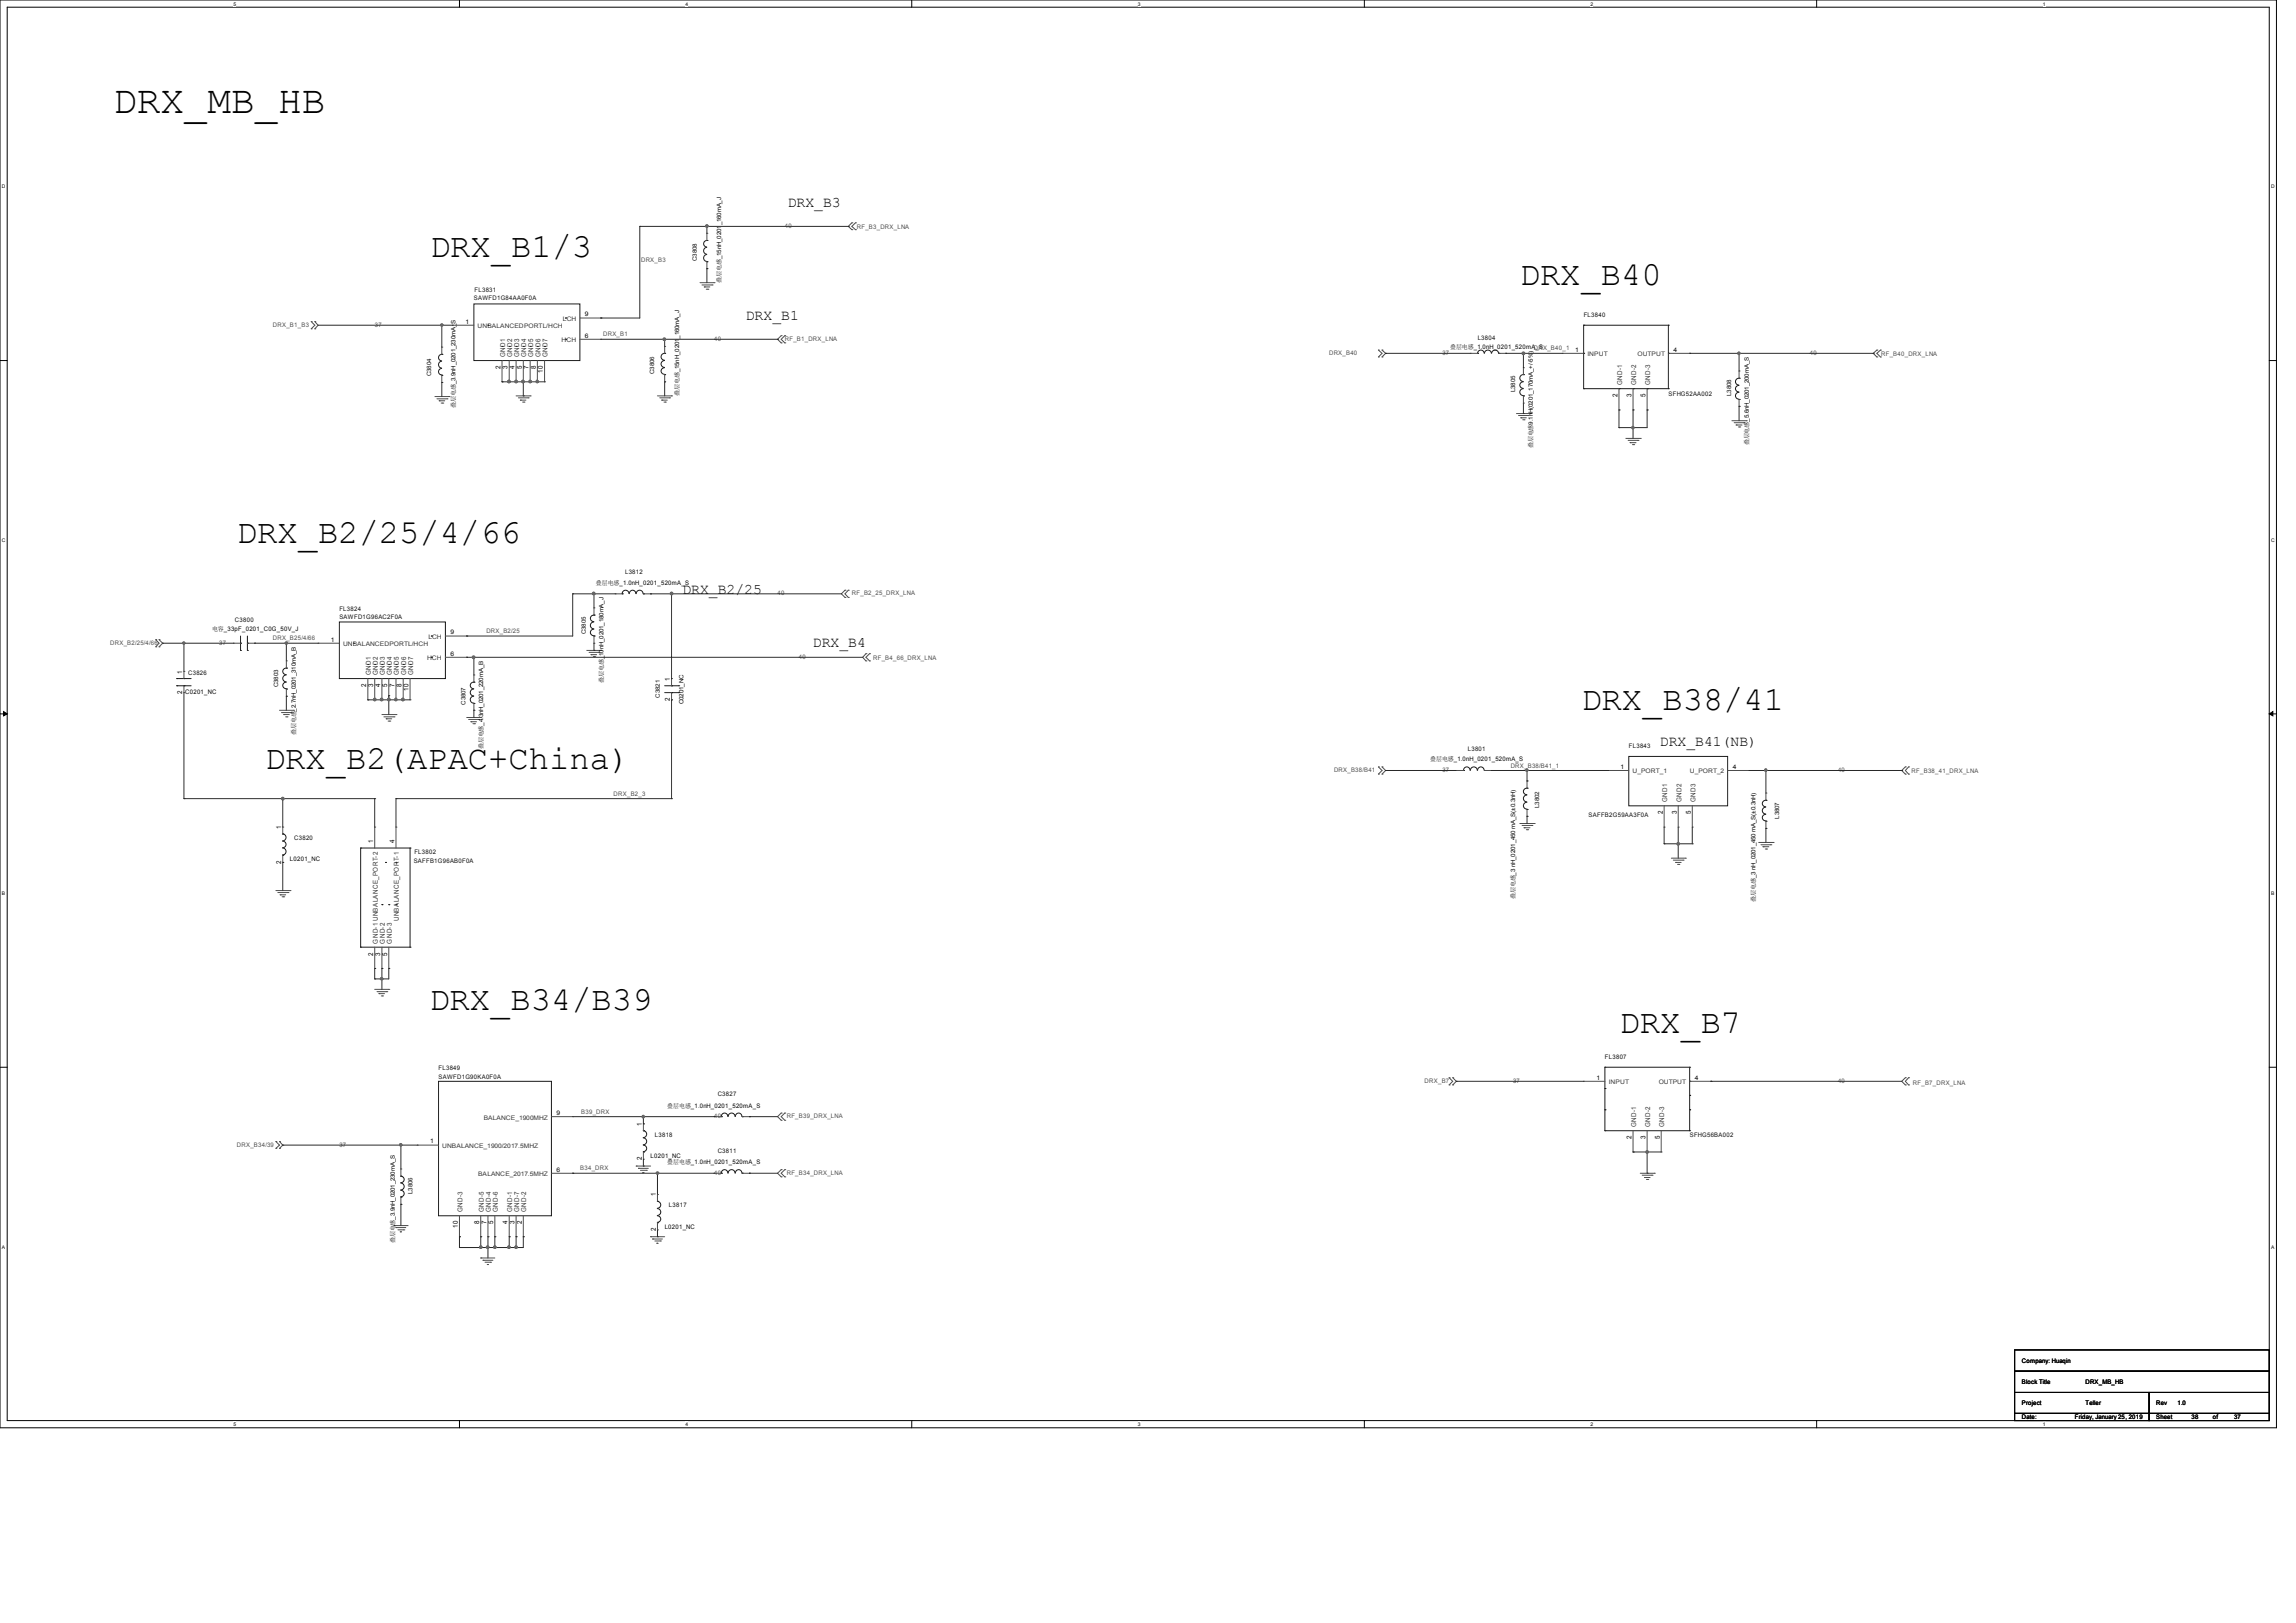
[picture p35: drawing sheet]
<svg xmlns="http://www.w3.org/2000/svg" width="297mm" height="210mm" viewBox="0 0 297 210" stroke-linecap="round" stroke-linejoin="round" font-family="sans-serif">
<defs><g id="words">
<text font-size="5.1" x="14.6" y="14.6">DRX_MB_HB</text>
<g font-size="4.4">
<text x="55.6" y="33.2">DRX_B1/3</text>
<text x="196.6" y="36.9">DRX_B40</text>
<text x="30.6" y="70.2">DRX_B2/25/4/66</text>
<text x="204.6" y="91.8">DRX_B38/41</text>
<text x="34.3" y="99.5">DRX_B2(APAC+China)</text>
<text x="55.5" y="130.7">DRX_B34/B39</text>
<text x="209.5" y="133.6">DRX_B7</text>
</g>
<g font-size="1.9">
<text x="101.9" y="26.8">DRX_B3</text>
<text x="96.5" y="41.4">DRX_B1</text>
<text x="88.3" y="76.9">DRX_B2/25</text>
<text x="105.2" y="83.8">DRX_B4</text>
<text x="214.7" y="96.5">DRX_B41(NB)</text>
</g>
<g font-size=".9">
<text x="64.7" y="47.8" transform="rotate(-90 64.7 47.8)">2</text>
<text x="65.7" y="47.8" transform="rotate(-90 65.7 47.8)">3</text>
<text x="66.6" y="47.8" transform="rotate(-90 66.6 47.8)">4</text>
<text x="67.5" y="47.8" transform="rotate(-90 67.5 47.8)">5</text>
<text x="68.4" y="47.8" transform="rotate(-90 68.4 47.8)">7</text>
<text x="69.3" y="47.8" transform="rotate(-90 69.3 47.8)">8</text>
<text x="70.2" y="48.2" transform="rotate(-90 70.2 48.2)">10</text>
<text x="209.2" y="51.4" transform="rotate(-90 209.2 51.4)">2</text>
<text x="211.1" y="51.4" transform="rotate(-90 211.1 51.4)">3</text>
<text x="212.9" y="51.4" transform="rotate(-90 212.9 51.4)">5</text>
<text x="23.6" y="89.8" transform="rotate(-90 23.6 89.8)">2</text>
<text x="23.6" y="87.2" transform="rotate(-90 23.6 87.2)">1</text>
<text x="47.4" y="88.9" transform="rotate(-90 47.4 88.9)">2</text>
<text x="48.3" y="88.9" transform="rotate(-90 48.3 88.9)">3</text>
<text x="49.2" y="88.9" transform="rotate(-90 49.2 88.9)">4</text>
<text x="50.1" y="88.9" transform="rotate(-90 50.1 88.9)">5</text>
<text x="51" y="88.9" transform="rotate(-90 51 88.9)">7</text>
<text x="51.9" y="88.9" transform="rotate(-90 51.9 88.9)">8</text>
<text x="52.8" y="89.4" transform="rotate(-90 52.8 89.4)">10</text>
<text x="86.7" y="88.1" transform="rotate(-90 86.7 88.1)">1</text>
<text x="86.7" y="90.7" transform="rotate(-90 86.7 90.7)">2</text>
<text x="36.4" y="107.3" transform="rotate(-90 36.4 107.3)">1</text>
<text x="215.1" y="105.4" transform="rotate(-90 215.1 105.4)">2</text>
<text x="216.9" y="105.4" transform="rotate(-90 216.9 105.4)">3</text>
<text x="218.7" y="105.4" transform="rotate(-90 218.7 105.4)">5</text>
<text x="36.4" y="111.8" transform="rotate(-90 36.4 111.8)">2</text>
<text x="48.3" y="109.1" transform="rotate(-90 48.3 109.1)">1</text>
<text x="51" y="109.1" transform="rotate(-90 51 109.1)">4</text>
<text x="48.3" y="123.7" transform="rotate(-90 48.3 123.7)">2</text>
<text x="49.2" y="123.7" transform="rotate(-90 49.2 123.7)">3</text>
<text x="50.1" y="123.7" transform="rotate(-90 50.1 123.7)">5</text>
<text x="83" y="145.7" transform="rotate(-90 83 145.7)">1</text>
<text x="211.1" y="147.4" transform="rotate(-90 211.1 147.4)">2</text>
<text x="212.9" y="147.4" transform="rotate(-90 212.9 147.4)">3</text>
<text x="214.7" y="147.4" transform="rotate(-90 214.7 147.4)">5</text>
<text x="83" y="150.2" transform="rotate(-90 83 150.2)">2</text>
<text x="84.8" y="154.8" transform="rotate(-90 84.8 154.8)">1</text>
<text x="59.2" y="158.9" transform="rotate(-90 59.2 158.9)">10</text>
<text x="62" y="158.4" transform="rotate(-90 62 158.4)">8</text>
<text x="62.9" y="158.4" transform="rotate(-90 62.9 158.4)">7</text>
<text x="63.8" y="158.4" transform="rotate(-90 63.8 158.4)">5</text>
<text x="65.7" y="158.4" transform="rotate(-90 65.7 158.4)">4</text>
<text x="66.6" y="158.4" transform="rotate(-90 66.6 158.4)">3</text>
<text x="67.5" y="158.4" transform="rotate(-90 67.5 158.4)">2</text>
<text x="84.8" y="159.3" transform="rotate(-90 84.8 159.3)">2</text>
</g>
<g font-size=".9" fill="#343434">
<text x="65.3" y="46.2" transform="rotate(-90 65.3 46.2)">GND1</text>
<text x="66.3" y="46.2" transform="rotate(-90 66.3 46.2)">GND2</text>
<text x="67.1" y="46.2" transform="rotate(-90 67.1 46.2)">GND3</text>
<text x="68.1" y="46.2" transform="rotate(-90 68.1 46.2)">GND4</text>
<text x="69" y="46.2" transform="rotate(-90 69 46.2)">GND5</text>
<text x="69.9" y="46.2" transform="rotate(-90 69.9 46.2)">GND6</text>
<text x="70.8" y="46.2" transform="rotate(-90 70.8 46.2)">GND7</text>
<text x="209.8" y="49.8" transform="rotate(-90 209.8 49.8)">GND-1</text>
<text x="211.6" y="49.8" transform="rotate(-90 211.6 49.8)">GND-2</text>
<text x="213.5" y="49.8" transform="rotate(-90 213.5 49.8)">GND-3</text>
<text x="48" y="87.3" transform="rotate(-90 48 87.3)">GND1</text>
<text x="48.9" y="87.3" transform="rotate(-90 48.9 87.3)">GND2</text>
<text x="49.8" y="87.3" transform="rotate(-90 49.8 87.3)">GND3</text>
<text x="50.7" y="87.3" transform="rotate(-90 50.7 87.3)">GND4</text>
<text x="51.6" y="87.3" transform="rotate(-90 51.6 87.3)">GND5</text>
<text x="52.5" y="87.3" transform="rotate(-90 52.5 87.3)">GND6</text>
<text x="53.4" y="87.3" transform="rotate(-90 53.4 87.3)">GND7</text>
<text x="215.7" y="103.8" transform="rotate(-90 215.7 103.8)">GND1</text>
<text x="217.5" y="103.8" transform="rotate(-90 217.5 103.8)">GND2</text>
<text x="219.3" y="103.8" transform="rotate(-90 219.3 103.8)">GND3</text>
<text x="51.6" y="119.2" transform="rotate(-90 51.6 119.2)">UNBALANCE_PORT-1</text>
<text x="48.9" y="122.1" transform="rotate(-90 48.9 122.1)">GND-1 UNBALANCE_PORT-2</text>
<text x="49.8" y="122.1" transform="rotate(-90 49.8 122.1)">GND-2</text>
<text x="50.7" y="122.1" transform="rotate(-90 50.7 122.1)">GND-3</text>
<text x="211.6" y="145.8" transform="rotate(-90 211.6 145.8)">GND-1</text>
<text x="213.5" y="145.8" transform="rotate(-90 213.5 145.8)">GND-2</text>
<text x="215.3" y="145.8" transform="rotate(-90 215.3 145.8)">GND-3</text>
<text x="59.8" y="156.8" transform="rotate(-90 59.8 156.8)">GND-3</text>
<text x="62.6" y="156.8" transform="rotate(-90 62.6 156.8)">GND-5</text>
<text x="63.5" y="156.8" transform="rotate(-90 63.5 156.8)">GND-4</text>
<text x="64.4" y="156.8" transform="rotate(-90 64.4 156.8)">GND-6</text>
<text x="66.3" y="156.8" transform="rotate(-90 66.3 156.8)">GND-1</text>
<text x="67.1" y="156.8" transform="rotate(-90 67.1 156.8)">GND-7</text>
<text x="68.1" y="156.8" transform="rotate(-90 68.1 156.8)">GND-2</text>
</g>
<g font-size=".8" fill="#4d4d4d">
<text x="101.5" y="29.5">40</text>
<text x="110.8" y="29.6">RF_B3_DRX_LNA</text>
<text x="82.9" y="33.9">DRX_B3</text>
<text x="35.3" y="42.3">DRX_B1_B3</text>
<text x="48.5" y="42.3">37</text>
<text x="78" y="43.5">DRX_B1</text>
<text x="92.4" y="44.1">40</text>
<text x="101.5" y="44.1">RF_B1_DRX_LNA</text>
<text x="171.9" y="45.9">DRX_B40</text>
<text x="186.6" y="45.9">37</text>
<text x="198.4" y="45.3">DRX_B40_1</text>
<text x="234.1" y="45.9">40</text>
<text x="243.3" y="46.1">RF_B40_DRX_LNA</text>
<text x="100.6" y="77">40</text>
<text x="110.2" y="77">RF_B2_25_DRX_LNA</text>
<text x="14.3" y="83.4">DRX_B2/25/4/66</text>
<text x="28.4" y="83.4">37</text>
<text x="35.3" y="82.8">DRX_B25/4/66</text>
<text x="62.9" y="81.9">DRX_B2/25</text>
<text x="103.3" y="85.3">40</text>
<text x="113" y="85.3">RF_B4_66_DRX_LNA</text>
<text x="172.6" y="99.9">DRX_B38/B41</text>
<text x="186.6" y="99.9">37</text>
<text x="195.4" y="99.3">DRX_B38/B41_1</text>
<text x="237.8" y="99.9">40</text>
<text x="247.3" y="100">RF_B38_41_DRX_LNA</text>
<text x="79.4" y="103">DRX_B2_3</text>
<text x="184.3" y="140.1">DRX_B7</text>
<text x="195.7" y="140.1">37</text>
<text x="237.8" y="140.1">40</text>
<text x="247.5" y="140.3">RF_B7_DRX_LNA</text>
<text x="30.7" y="148.5">DRX_B34/39</text>
<text x="43.9" y="148.4">37</text>
<text x="75.2" y="144.1">B39_DRX</text>
<text x="92.4" y="144.7">40</text>
<text x="101.8" y="144.7">RF_B39_DRX_LNA</text>
<text x="75.1" y="151.4">B34_DRX</text>
<text x="92.4" y="152">40</text>
<text x="101.8" y="152">RF_B34_DRX_LNA</text>
</g>
<g font-size=".8" fill="#0e0e0e">
<text x="90.1" y="33.7" transform="rotate(-90 90.1 33.7)">C3808</text>
<text x="61.3" y="38.8">SAWFD1G84AA0F0A</text>
<text x="61.4" y="37.8">FL3831</text>
<text x="204.9" y="41">FL3840</text>
<text x="191.1" y="43.9">L3804</text>
<text x="55.8" y="48.7" transform="rotate(-90 55.8 48.7)">C3804</text>
<text x="84.6" y="48.4" transform="rotate(-90 84.6 48.4)">C3806</text>
<text x="196" y="50.8" transform="rotate(-90 196 50.8)">L3805</text>
<text x="215.8" y="51.3">SFHG52AA002</text>
<text x="223.9" y="51.2" transform="rotate(-90 223.9 51.2)">L3808</text>
<text x="80.9" y="74.3">L3812</text>
<text x="30.4" y="80.5">C3800</text>
<text x="43.9" y="80.1">SAWFD1G96AC2F0A</text>
<text x="43.9" y="79">FL3824</text>
<text x="75.8" y="82" transform="rotate(-90 75.8 82)">C3805</text>
<text x="24.3" y="87.4">C3826</text>
<text x="36" y="88.9" transform="rotate(-90 36 88.9)">C3803</text>
<text x="60.2" y="91.2" transform="rotate(-90 60.2 91.2)">C3807</text>
<text x="85.3" y="90.3" transform="rotate(-90 85.3 90.3)">C3821</text>
<text x="189.9" y="97.2">L3801</text>
<text x="210.7" y="96.8">FL3843</text>
<text x="199.1" y="104.5" transform="rotate(-90 199.1 104.5)">L3802</text>
<text x="205.5" y="105.7">SAFFB2G59AA3F0A</text>
<text x="230.1" y="105.9" transform="rotate(-90 230.1 105.9)">L3807</text>
<text x="38.1" y="108.7">C3820</text>
<text x="53.5" y="111.7">SAFFB1G96AB0F0A</text>
<text x="53.6" y="110.5">FL3802</text>
<text x="207.6" y="137">FL3807</text>
<text x="56.7" y="138.5">FL3849</text>
<text x="56.7" y="139.6">SAWFD1G90KA0F0A</text>
<text x="92.8" y="141.9">C3827</text>
<text x="84.7" y="147.1">L3818</text>
<text x="92.8" y="149.2">C3811</text>
<text x="218.6" y="147.1">SFHG56BA002</text>
<text x="53.3" y="154.5" transform="rotate(-90 53.3 154.5)">L3806</text>
<text x="86.5" y="156.2">L3817</text>
</g>
<g font-size=".8">
<text x="60.2" y="41.9">1</text>
<text x="75.7" y="40.9">9</text>
<text x="93.3" y="36.6" transform="rotate(-90 93.3 36.6)">叠层电感_15nH_0201_160mA_J</text>
<text x="75.7" y="43.7">6</text>
<text x="187.6" y="45.1">叠层电感_1.0nH_0201_520mA_S</text>
<text x="203.8" y="45.5">1</text>
<text x="216.5" y="45.5">4</text>
<text x="58.9" y="52.8" transform="rotate(-90 58.9 52.8)">叠层电感_3.9nH_0201_230mA_S</text>
<text x="87.8" y="51.2" transform="rotate(-90 87.8 51.2)">叠层电感_15nH_0201_160mA_J</text>
<text x="198.3" y="58" transform="rotate(-90 198.3 58)">叠层电感9.1nH(0201_170mA_+/-5%)</text>
<text x="226.2" y="57.6" transform="rotate(-90 226.2 57.6)">叠层电感_5.6nH_0201_200mA_S</text>
<text x="77.1" y="75.6">叠层电感_1.0nH_0201_520mA_S</text>
<text x="27.4" y="81.6">电容_33pF_0201_C0G_50V_J</text>
<text x="42.8" y="83">1</text>
<text x="58.3" y="82.1">9</text>
<text x="24" y="89.7">C0201_NC</text>
<text x="58.3" y="84.8">6</text>
<text x="78.1" y="88.3" transform="rotate(-90 78.1 88.3)">叠层电感_10nH_0201_180mA_J</text>
<text x="38.3" y="95.1" transform="rotate(-90 38.3 95.1)">叠层电感_2.7nH_0201_310mA_B</text>
<text x="88.4" y="91.1" transform="rotate(-90 88.4 91.1)">C0201_NC</text>
<text x="62.5" y="96.9" transform="rotate(-90 62.5 96.9)">叠层电感_4.3nH_0201_220mA_B</text>
<text x="185" y="98.5">叠层电感_1.0nH_0201_520mA_S</text>
<text x="209.6" y="99.5">1</text>
<text x="224.1" y="99.5">4</text>
<text x="37.5" y="111.4">L0201_NC</text>
<text x="196" y="116.3" transform="rotate(-90 196 116.3)">叠层电感_3 nH_0201_450 mA_S(±0.3nH)</text>
<text x="227.1" y="116.7" transform="rotate(-90 227.1 116.7)">叠层电感_3 nH_0201_450 mA_S(±0.3nH)</text>
<text x="86.3" y="143.3">叠层电感_1.0nH_0201_520mA_S</text>
<text x="206.5" y="139.7">1</text>
<text x="219.2" y="139.7">4</text>
<text x="55.6" y="148">1</text>
<text x="72" y="144.3">9</text>
<text x="84.2" y="149.8">L0201_NC</text>
<text x="72" y="151.6">6</text>
<text x="86.3" y="150.7">叠层电感_1.0nH_0201_520mA_S</text>
<text x="51.1" y="160.9" transform="rotate(-90 51.1 160.9)">叠层电感_3.9nH_0201_230mA_S</text>
<text x="86" y="159">L0201_NC</text>
<text x="261.6" y="179.1">Block Title</text>
<text x="261.6" y="176.4">Company: Huaqin</text>
<text x="269.8" y="179.1">DRX_MB_HB</text>
<text x="261.6" y="181.8">Project</text>
<text x="261.6" y="183.6">Date:</text>
<text x="268.4" y="183.6">Friday, January 25, 2019</text>
<text x="269.8" y="181.8">Teller</text>
<text x="278.9" y="181.8">Rev</text>
<text x="278.9" y="183.6">Sheet</text>
<text x="281.7" y="181.8">1.0</text>
<text x="283.5" y="183.6">38</text>
<text x="286.2" y="183.6">of</text>
<text x="289" y="183.6">37</text>
</g>
<g font-size=".8" fill="#343434">
<text x="72.8" y="41.5">LCH</text>
<text x="61.8" y="42.5">UNBALANCEDPORTL/HCH</text>
<text x="72.7" y="44.3">HCH</text>
<text x="205.3" y="46.1">INPUT</text>
<text x="211.8" y="46.1">OUTPUT</text>
<text x="44.4" y="83.6">UNBALANCEDPORTL/HCH</text>
<text x="55.4" y="82.7">LCH</text>
<text x="55.3" y="85.4">HCH</text>
<text x="211.2" y="100.1">U_PORT_1</text>
<text x="218.6" y="100.1">U_PORT_2</text>
<text x="208.1" y="140.3">INPUT</text>
<text x="214.6" y="140.3">OUTPUT</text>
<text x="57.2" y="148.5">UNBALANCE_1900/2017.5MHZ</text>
<text x="62.6" y="144.9">BALANCE_1900MHZ</text>
<text x="61.9" y="152.2">BALANCE_2017.5MHZ</text>
</g>
<g font-size=".6">
<text x="30.2" y=".7">5</text>
<text x="88.7" y=".7">4</text>
<text x="147.2" y=".7">3</text>
<text x="205.7" y=".7">2</text>
<text x="264.2" y=".7">1</text>
<text x=".3" y="24.4">D</text>
<text x="293.8" y="24.4">D</text>
<text x=".3" y="70.1">C</text>
<text x="293.8" y="70.1">C</text>
<text x=".3" y="115.8">B</text>
<text x="293.8" y="115.8">B</text>
<text x=".3" y="161.5">A</text>
<text x="293.8" y="161.5">A</text>
<text x="30.2" y="184.5">5</text>
<text x="88.7" y="184.5">4</text>
<text x="147.2" y="184.5">3</text>
<text x="205.7" y="184.5">2</text>
<text x="264.2" y="184.5">1</text>
</g>
</g></defs>
<path d="M0 0h294.5v184.7h-294.5zM.9 .9h292.6v182.9h-292.6z" fill="none" stroke="#000" stroke-width=".13"/>
<g fill="#fff">
<path d="M30.2 .1h.3v.7h-.3z"/>
<path d="M30.2 183.9h.3v.8h-.3z"/>
</g>
<path d="M59.4 0v.9M59.4 183.8v.9" fill="none" stroke="#000" stroke-width=".13"/>
<g fill="#fff">
<path d="M88.7 .1h.3v.7h-.3z"/>
<path d="M88.7 183.9h.3v.8h-.3z"/>
</g>
<path d="M117.9 0v.9M117.9 183.8v.9" fill="none" stroke="#000" stroke-width=".13"/>
<g fill="#fff">
<path d="M147.2 .1h.3v.7h-.3z"/>
<path d="M147.2 183.9h.3v.8h-.3z"/>
</g>
<path d="M176.5 0v.9M176.5 183.8v.9" fill="none" stroke="#000" stroke-width=".13"/>
<g fill="#fff">
<path d="M205.7 .1h.4v.7h-.4z"/>
<path d="M205.7 183.9h.4v.8h-.4z"/>
</g>
<path d="M235 0v.9M235 183.8v.9" fill="none" stroke="#000" stroke-width=".13"/>
<g fill="#fff">
<path d="M264.2 .1h.4v.7h-.4z"/>
<path d="M264.2 183.9h.4v.8h-.4z"/>
<path d="M.3 23.8h.4v.7h-.4z"/>
<path d="M293.8 23.8h.5v.7h-.5z"/>
<path d="M.3 69.5h.4v.7h-.4z"/>
<path d="M293.8 69.5h.5v.7h-.5z"/>
</g>
<path d="M0 46.7h.9M293.5 46.7h1" fill="none" stroke="#000" stroke-width=".13"/>
<g fill="#fff">
<path d="M.3 115.2h.4v.8h-.4z"/>
<path d="M293.8 115.2h.4v.8h-.4z"/>
</g>
<path d="M0 92.4h.9M293.5 92.4h1" fill="none" stroke="#000" stroke-width=".13"/>
<path d="M.5 92.1l.4 .3-.4 .2zM293.5 92.4l.5-.3v.5z" fill="#000" stroke="#000" stroke-width=".13"/>
<g fill="#fff">
<path d="M.3 161h.3v.7h-.3z"/>
<path d="M293.8 161h.4v.7h-.4z"/>
</g>
<path d="M0 138.1h.9M293.5 138.1h1M260.6 174.7h32.9v2.7h-32.9zM260.6 177.4h32.9v2.8h-32.9zM260.6 180.2h17.4v2.7h-17.4zM260.6 182.9h17.4v.9h-17.4zM278 182.9h15.5v.9h-15.5zM278 180.2h15.5v2.7h-15.5z" fill="none" stroke="#000" stroke-width=".13"/>
<g fill="none" stroke="#4d4d4d" stroke-width=".13">
<path d="M90.6 36.6h1.8M90.8 36.9h1.3M91.1 37.1h.1M91.1 37.1h.7M91.4 37.4h.2M91.4 30.2h.1M91.4 34.8h.1M91.4 30.2v.9M91.4 33.9v.9M91.6 37.4h.1M92.1 36.9h.1M92.4 36.6h.1"/>
<path d="M110.2 28.8h.1M110.2 29.7h.1M110.2 28.8l-.5 .5 .5 .4M110.7 28.8l-.5 .5 .5 .4M110.7 29.7h.1M110.7 28.8h.1M40.3 41.6l.4 .5-.4 .4M40.3 41.6h.1M40.3 42.5h.1M40.7 41.6l.4 .5-.4 .4M40.7 42.5h.1M40.7 41.6h.1"/>
<path d="M56.3 51.3h1.8M56.5 51.6h1.3M56.8 51.9h.1M56.8 51.9h.7M57.1 52.2h.2M57.1 44.9h.1M57.1 49.5h.1M57.1 44.9v.9M57.1 48.6v.9M57.3 52.2h.1M57.8 51.6h.1M58.1 51.3h.1"/>
<path d="M58.5 42.1h2.8M58.5 42.1h.1M64.9 49.4h.1M64.9 46.7v2.7M65.9 49.4h.1M65.9 46.7v2.7M66.8 49.4h.1M66.8 51.2h1.8M66.8 46.7v2.7M67.1 51.5h1.2M67.3 51.8h.7M67.3 51.8h.1"/>
<path d="M67.6 52h.2M67.7 49.4h.1M67.7 46.7v2.7M67.8 52h.1M68.3 51.5h.1M68.6 51.2h.1M68.6 49.4h.1M68.6 46.7v2.7M69.5 49.4h.1M69.5 46.7v2.7M70.4 49.4h.1M70.4 46.7v2.7"/>
<path d="M75 43.9h2.7M75 41.1h2.7M77.7 43.9h.1M77.7 41.1h.1M85 51.2h1.9M85.3 51.5h1.3M85.6 51.8h.7M85.6 51.8h.1M85.9 52h.2M86 44.8h.1M86 49.4h.1M86 44.8v.9"/>
<path d="M86 48.5v.9M86.1 52h.1M86.6 51.5h.1M86.9 51.2h.1M101 43.4l-.4 .5 .4 .5M101 43.4h.1M101 44.4h.1M101.5 43.4l-.5 .5 .5 .5M101.5 44.4h.1M101.5 43.4h.1M178.3 45.3h.1M178.3 46.2h.1"/>
<path d="M178.3 45.3l.5 .4-.5 .5M178.8 45.3l.4 .4-.4 .5M178.8 46.2h.1M178.8 45.3h.1M190.2 45.7h.1M190.2 45.7h.9M193.9 45.7h.9M194.8 45.7h.1M196.2 53.5h1.8M196.4 53.8h1.3M196.7 54.1h.7M196.7 54.1h.1"/>
<path d="M197 54.3h.1M197.1 52.2h.1M197.1 47.6h.1M197.1 47.6v.9M197.1 51.2v1M197.1 54.3h.1M197.7 53.8h.1M198 53.5h.1M202.1 45.7h2.8M202.1 45.7h.1M209.4 53h.1M209.4 50.3v2.7"/>
<path d="M210.3 56.7h1.9M210.6 57h1.3M210.9 57.3h.1M210.9 57.3h.7M211.2 57.5h.1M211.2 53h.1M211.2 50.3v2.7M211.3 57.5h.1M211.9 57h.1M212.2 56.7h.1M213.1 53h.1M213.1 50.3v2.7"/>
<path d="M215.8 45.7h2.8M218.6 45.7h.1M224 54.4h1.9M224.3 54.7h1.3M224.6 55h.1M224.6 55h.7M224.9 55.2h.1M225 52.6h.1M225 48h.1M225 48v.9M225 51.7v.9M225 55.2h.1"/>
<path d="M225.6 54.7h.1M225.9 54.4h.1M242.8 45.3l-.5 .4 .5 .5M242.8 45.3h.1M242.8 46.2h.1M243.2 45.3l-.4 .4 .4 .5M243.2 46.2h.1M243.2 45.3h.1M76.8 78.7h.1M76.8 78.7v.9M79.6 76.8h.9M79.6 76.8h.1"/>
<path d="M83.2 76.8h1M84.2 76.8h.1M109.3 76.4l-.5 .4 .5 .5M109.3 76.4h.1M109.3 77.3h.1M109.7 76.4l-.4 .4 .4 .5M109.7 77.3h.1M109.7 76.4h.1M20.2 82.8h.1M20.2 83.7h.1M20.2 82.8l.4 .4-.4 .5M20.6 82.8l.4 .4-.4 .5"/>
<path d="M20.6 83.7h.1M20.6 82.8h.1M23.8 86.9h.1M23.8 89.6h.1M23.8 86.9v.9M23.8 88.7v.9M30.2 83.2h.9M30.2 83.2h.1M32 83.2h.9M32.9 83.2h.1M36.2 91.9h1.8M36.4 92.2h1.3"/>
<path d="M36.7 92.5h.1M36.7 92.5h.7M37 92.8h.1M37 90.1h.1M37 85.5h.1M37 85.5v.9M37 89.2v.9M37.1 92.8h.1M37.7 92.2h.1M38 91.9h.1M41.1 83.2h.1M41.1 83.2h2.8"/>
<path d="M47.6 90.6h.1M47.6 87.8v2.8M48.5 90.6h.1M48.5 87.8v2.8M49.4 90.6h.1M49.4 92.5h1.8M49.4 87.8v2.8M49.7 92.8h1.3M50 93h.7M50 93h.1M50.2 93.3h.2M50.3 90.6h.1"/>
<path d="M50.3 87.8v2.8M50.4 93.3h.1M51 92.8h.1M51.2 92.5h.1M51.2 90.6h.1M51.2 87.8v2.8M52.2 90.6h.1M52.2 87.8v2.8M53 90.6h.1M53 87.8v2.8M57.6 85h2.8M57.6 82.3h2.8"/>
<path d="M60.4 85h.1M60.4 82.3h.1M60.4 92.8h1.8M60.6 93.1h1.3M60.9 93.4h.1M60.9 93.4h.7M61.2 93.6h.2M61.3 91.9h.1M61.3 87.3h.1M61.3 87.3v1M61.3 91v.9M61.4 93.6h.1"/>
<path d="M61.9 93.1h.1M62.2 92.8h.1M75.9 84.2h1.8M76.2 84.4h1.3M76.5 84.7h.7M76.5 84.7h.1M76.8 85h.1M76.8 83.2h.1M76.8 82.3v.9M76.9 85h.1M77.5 84.4h.1M77.7 84.2h.1"/>
<path d="M86.9 87.8h.1M86.9 90.6h.1M86.9 87.8v.9M86.9 89.6v1M112 84.6h.1M112 85.5h.1M112 84.6l-.4 .4 .4 .5M112.5 84.6l-.5 .4 .5 .5M112.5 85.5h.1M112.5 84.6h.1M178.3 99.2h.1M178.3 99.2l.5 .5-.5 .5"/>
<path d="M178.8 99.2l.4 .5-.4 .5M178.8 99.2h.1M188.4 99.7h.1M188.4 99.7h.9M192 99.7h1M193 99.7h.1M207.9 99.7h2.8M207.9 99.7h.1M223.5 99.7h2.7M226.2 99.7h.1M246.5 99.2l-.5 .5 .5 .5M246.5 99.2h.1"/>
<path d="M246.9 99.2l-.4 .5 .4 .5M246.9 99.2h.1M35.7 115.2h1.8M35.9 115.5h1.4M36.2 115.8h.1M36.2 115.8h.8M36.5 116h.2M36.6 107h.1M36.6 111.6h.1M36.6 107v.9M36.6 110.7v.9M36.7 116h.1"/>
<path d="M37.3 115.5h.1M37.5 115.2h.1M48.5 107h.1M48.5 107v2.7M51.2 107h.1M51.2 107v2.7M178.3 100.2h.1M178.8 100.2h.1M196.6 106.6h1.9M196.9 106.8h1.3M197.1 107.1h.8M197.1 107.1h.1"/>
<path d="M197.4 107.4h.2M197.5 101h.1M197.5 105.6h.1M197.5 101v1M197.5 104.7v.9M197.6 107.4h.1M198.2 106.8h.1M198.5 106.6h.1M215.3 107h.1M215.3 104.3v2.7M216.2 111h1.8M216.5 111.3h1.2"/>
<path d="M216.7 111.6h.8M216.7 111.6h.1M217 111.8h.2M217.1 107h.1M217.1 104.3v2.7M217.2 111.8h.1M217.7 111.3h.1M218 111h.1M218.9 107h.1M218.9 104.3v2.7M227.5 109h1.9M227.8 109.3h1.3"/>
<path d="M228 109.6h.8M228 109.6h.1M228.3 109.9h.2M228.4 102.6h.1M228.4 107.2h.1M228.4 102.6v.9M228.4 106.3v.9M228.5 109.9h.1M229.1 109.3h.1M229.4 109h.1M246.5 100.2h.1M246.9 100.2h.1"/>
<path d="M48.5 125.3h.1M48.5 128h1.8M48.5 122.6v2.7M48.8 128.3h1.2M49 128.6h.7M49 128.6h.1M49.3 128.9h.2M49.4 125.3h.1M49.4 122.6v2.7M49.5 128.9h.1M50 128.3h.1M50.3 128h.1"/>
<path d="M50.3 125.3h.1M50.3 122.6v2.7M187.5 139.4h.1M187.5 139.4l.4 .5-.4 .5M187.9 139.4h.1M187.9 139.4l.5 .5-.5 .5M204.9 139.9h2.7M204.9 139.9h.1M218.6 139.9h2.7M221.3 139.9h.1M246.5 139.4l-.5 .5 .5 .5M246.5 139.4h.1"/>
<path d="M246.9 139.4l-.4 .5 .4 .5M246.9 139.4h.1M35.7 147.7l.5 .5-.5 .4M35.7 148.6h.1M35.7 147.7h.1M36.2 147.7l.4 .5-.4 .4M36.2 147.7h.1M36.2 148.6h.1M51 158.6h.1M51 158.6h1.8M51.2 158.8h.1M51.2 158.8h1.3"/>
<path d="M51.5 159.1h.7M51.8 159.4h.1M51.9 155.8h.1M51.9 151.3h.1M51.9 151.3v.9M51.9 154.9v.9M52.2 159.1h.1M54 148.2h.1M54 148.2h2.7M59.4 157.3v2.7M62.2 157.3v2.7M63.1 157.3v2.7"/>
<path d="M64 157.3v2.7M65.9 157.3v2.7M66.8 157.3v2.7M67.7 157.3v2.7M71.3 151.8h2.8M71.3 144.5h2.8M74.1 151.8h.1M74.1 144.5h.1M82.3 150.9h1.9M82.3 150.9h.1M82.6 151.2h.1M82.6 151.2h1.3"/>
<path d="M82.8 151.4h.8M83.1 151.7h.1M83.1 151.7h.2M83.2 145.4h.1M83.2 150h.1M83.2 145.4v.9M83.2 149.1v.9M83.6 151.4h.1M85 154.6h.1M85 159.1h.1M85 154.6v.8M85 158.2v.9"/>
<path d="M92.4 151.8h.1M92.4 144.5h.1M92.4 151.8h.9M92.4 144.5h.9M96 151.8h.9M96 144.5h.9M96.9 151.8h.1M96.9 144.5h.1M101 151.3l-.4 .5 .4 .5M101 144l-.4 .5 .4 .4M101 152.3h.1M101 151.3h.1"/>
<path d="M101 144.9h.1M101 144h.1M101.5 151.3l-.5 .5 .5 .5M101.5 144l-.5 .5 .5 .4M101.5 151.3h.1M101.5 152.3h.1M101.5 144h.1M101.5 144.9h.1M187.5 140.4h.1M187.9 140.4h.1M211.2 149.1h.1M211.2 146.3v2.8"/>
<path d="M212.2 151.8h1.8M212.4 152.1h1.3M212.7 152.4h.7M212.7 152.4h.1M213 152.6h.1M213.1 149.1h.1M213.1 146.3v2.8M213.1 152.6h.1M213.7 152.1h.1M214 151.8h.1M214.9 149.1h.1M214.9 146.3v2.8"/>
<path d="M246.5 140.4h.1M246.9 140.4h.1M59.4 160h.1M62.2 162.8h.1M62.2 160h.1M62.2 162.8h1.8M62.5 163.1h.1M62.5 163.1h1.3M62.7 163.3h.8M63 163.6h.1M63 163.6h.2M63.1 160h.1"/>
<path d="M63.5 163.3h.1M64 160h.1M65.9 160h.1M66.8 160h.1M67.7 160h.1M84.2 160h.1M84.2 160h1.8M84.4 160.3h.1M84.4 160.3h1.3M84.7 160.6h.7M85 160.9h.1M85.4 160.6h.1"/>
</g>
<g fill="none" stroke="#1c1c1c" stroke-width=".13">
<path d="M61.3 39.3h13.7v7.4h-13.7zM91.4 31.1a.42 .42 0 0 0-.4 .4 .42 .42 0 0 0 .4 .5M91.4 32a.45 .45 0 0 0-.4 .4 .45 .45 0 0 0 .4 .5M91.4 32.9a.45 .45 0 0 0-.4 .5 .45 .45 0 0 0 .4 .4M91.4 33.9h.1M91.4 31.1h.1M57.1 45.8a.42 .42 0 0 0-.4 .5 .42 .42 0 0 0 .4 .4M57.1 46.7a.45 .45 0 0 0-.4 .5 .45 .45 0 0 0 .4 .4M57.1 47.7a.42 .42 0 0 0-.4 .4 .42 .42 0 0 0 .4 .4M57.1 48.6h.1M57.1 45.8h.1M63.1 42.1h.1"/>
<path d="M64.9 44.8h.1M65.9 44.8h.1M66.8 44.8h.1M67.7 44.8h.1M68.6 44.8h.1M69.5 44.8h.1M70.4 44.8h.1M73.2 43.9h.1M73.2 41.1h.1M86 45.7a.44 .44 0 0 0-.5 .5 .44 .44 0 0 0 .5 .4M86 46.7a.44 .44 0 0 0-.5 .4 .44 .44 0 0 0 .5 .4M86 47.6a.42 .42 0 0 0-.5 .4 .42 .42 0 0 0 .5 .4"/>
<path d="M86 48.5h.1M86 45.7h.1M191.1 45.7h.1M191.1 45.7a.42 .42 0 0 1 .5-.4 .42 .42 0 0 1 .4 .4M192 45.7a.45 .45 0 0 1 .5-.4 .45 .45 0 0 1 .4 .4M193 45.7a.45 .45 0 0 1 .4-.4 .45 .45 0 0 1 .4 .4M193.9 45.7h.1M197 50.3a.44 .44 0 0 0-.4 .4 .44 .44 0 0 0 .4 .5M197 49.4a.42 .42 0 0 0-.4 .4 .42 .42 0 0 0 .4 .4M197 48.5a.44 .44 0 0 0-.4 .4 .44 .44 0 0 0 .4 .5M197.1 48.5h.1M197.1 51.2h.1"/>
<path d="M204.9 45.7h.1M204.9 50.3h.1M204.9 42.1h.1M204.9 42.1h10.9M204.9 42.1v8.2M204.9 50.3h10.9M209.4 50.3h.1M211.2 50.3h.1M213.1 50.3h.1M215.8 45.7h.1M215.8 42.1h.1M215.8 50.3h.1"/>
<path d="M215.8 42.1v8.2M224.9 50.8a.44 .44 0 0 0-.4 .4 .44 .44 0 0 0 .4 .4M224.9 49.9a.42 .42 0 0 0-.4 .4 .42 .42 0 0 0 .4 .4M224.9 48.9a.44 .44 0 0 0-.4 .5 .44 .44 0 0 0 .4 .4M225 48.9h.1M225 51.7h.1M76.8 79.6a.42 .42 0 0 0-.4 .4 .42 .42 0 0 0 .4 .4M76.8 79.6h.1M80.5 76.8h.1M80.5 76.8a.44 .44 0 0 1 .4-.4 .44 .44 0 0 1 .5 .4M81.4 76.8a.42 .42 0 0 1 .4-.4 .42 .42 0 0 1 .5 .4M82.3 76.8a.44 .44 0 0 1 .4-.4 .44 .44 0 0 1 .5 .4"/>
<path d="M83.2 76.8h.1M22.9 88.7h1.8M22.9 87.8h1.8M22.9 87.8h.1M22.9 88.7h.1M23.8 87.8h.1M23.8 88.7h.1M31.1 83.2h.1M31.1 84.2h.1M31.1 82.3v1.9M32 84.2h.1M32 83.2h.1"/>
<path d="M32 82.3v1.9M37 88.3a.42 .42 0 0 0-.4 .4 .42 .42 0 0 0 .4 .4M37 87.3a.44 .44 0 0 0-.4 .5 .44 .44 0 0 0 .4 .4M37 86.4a.42 .42 0 0 0-.4 .5 .42 .42 0 0 0 .4 .4M37 86.4h.1M37 89.2h.1M43.9 80.5h13.7v7.3h-13.7zM45.7 83.2h.1M47.6 86h.1M48.5 86h.1M49.4 86h.1M50.3 86h.1"/>
<path d="M51.2 86h.1M52.2 86h.1M53 86h.1M55.8 85h.1M55.8 82.3h.1M61.3 90.1a.44 .44 0 0 0-.5 .4 .44 .44 0 0 0 .5 .5M61.3 89.2a.44 .44 0 0 0-.5 .4 .44 .44 0 0 0 .5 .4M61.3 88.3a.42 .42 0 0 0-.5 .4 .42 .42 0 0 0 .5 .4M61.3 88.3h.1M61.3 91h.1M76.8 81.4a.42 .42 0 0 0-.4 .4 .42 .42 0 0 0 .4 .5M76.8 80.5a.44 .44 0 0 0-.4 .4 .44 .44 0 0 0 .4 .5"/>
<path d="M76.8 82.3h.1M86 88.7h1.8M86 89.6h1.8M86.9 88.7h.1M86.9 89.6h.1M87.8 88.7h.1M87.8 89.6h.1M189.3 99.7a.42 .42 0 0 1 .4-.5 .42 .42 0 0 1 .5 .5M189.3 99.7h.1M190.2 99.7a.44 .44 0 0 1 .4-.5 .44 .44 0 0 1 .5 .5M191.1 99.7a.42 .42 0 0 1 .5-.5 .42 .42 0 0 1 .4 .5M192 99.7h.1"/>
<path d="M210.7 97.9h12.8v6.4h-12.8zM36.6 107.9a.44 .44 0 0 1 .4 .5 .44 .44 0 0 1-.4 .4M36.6 108.8a.42 .42 0 0 1 .4 .5 .42 .42 0 0 1-.4 .4M36.6 109.7a.44 .44 0 0 1 .4 .5 .44 .44 0 0 1-.4 .4M36.6 110.7h.1M36.6 107.9h.1M46.7 109.7h6.3M46.7 109.7h.1M46.7 109.7v12.9M49.4 117.1h.1M49.9 111.6h.1M50.3 117.1h.1"/>
<path d="M51.2 117.1h.1M51.2 111.6h.1M53 109.7h.1M53 109.7v12.9M197.5 102a.42 .42 0 0 0-.4 .4 .42 .42 0 0 0 .4 .4M197.5 102.9a.44 .44 0 0 0-.4 .4 .44 .44 0 0 0 .4 .5M197.5 103.8a.44 .44 0 0 0-.4 .4 .44 .44 0 0 0 .4 .5M197.5 104.7h.1M197.5 102h.1M228.4 103.5a.42 .42 0 0 0-.4 .5 .42 .42 0 0 0 .4 .4M228.4 104.4a.44 .44 0 0 0-.4 .5 .44 .44 0 0 0 .4 .4M228.4 105.4a.42 .42 0 0 0-.4 .4 .42 .42 0 0 0 .4 .4"/>
<path d="M228.4 106.3h.1M228.4 103.5h.1M46.7 122.6h.1M46.7 122.6h6.3M53 122.6h.1M56.7 139.9h14.6v17.4h-14.6zM207.6 138.1h.1M207.6 138.1h11M207.6 138.1v8.2M218.6 139.9h.1M218.6 138.1h.1M218.6 138.1v8.2"/>
<path d="M51.8 154a.42 .42 0 0 1 .5 .4 .42 .42 0 0 1-.5 .5M51.8 153.1a.44 .44 0 0 1 .5 .4 .44 .44 0 0 1-.5 .5M51.8 152.2a.42 .42 0 0 1 .5 .4 .42 .42 0 0 1-.5 .4M51.9 152.2h.1M51.9 154.9h.1M83.2 146.3a.44 .44 0 0 1 .5 .4 .44 .44 0 0 1-.5 .5M83.2 147.2a.44 .44 0 0 1 .5 .5 .44 .44 0 0 1-.5 .4M83.2 148.2a.42 .42 0 0 1 .5 .4 .42 .42 0 0 1-.5 .4M83.2 149.1h.1M83.2 146.3h.1M85 155.4a.44 .44 0 0 1 .5 .5 .44 .44 0 0 1-.5 .4M85 156.4a.44 .44 0 0 1 .5 .4 .44 .44 0 0 1-.5 .5"/>
<path d="M85 157.3a.42 .42 0 0 1 .5 .4 .42 .42 0 0 1-.5 .5M85 158.2h.1M85 155.4h.1M93.3 151.8a.42 .42 0 0 1 .4-.5 .42 .42 0 0 1 .4 .5M93.3 144.5a.42 .42 0 0 1 .4-.5 .42 .42 0 0 1 .4 .5M93.3 151.8h.1M93.3 144.5h.1M94.2 151.8a.44 .44 0 0 1 .4-.5 .44 .44 0 0 1 .5 .5M94.2 144.5a.44 .44 0 0 1 .4-.5 .44 .44 0 0 1 .5 .5M95.1 151.8a.42 .42 0 0 1 .4-.5 .42 .42 0 0 1 .5 .5M95.1 144.5a.42 .42 0 0 1 .4-.5 .42 .42 0 0 1 .5 .5M96 151.8h.1"/>
<path d="M96 144.5h.1M207.6 143.6h.1M207.6 140.8h.1M207.6 146.3h.1M207.6 146.3h11M218.6 143.6h.1M218.6 141.7h.1M218.6 146.3h.1"/>
</g>
<g fill="none" stroke="#2d2d2d" stroke-width=".13">
<path d="M82.8 29.3h.1M82.8 29.3v11.8h-5.1M82.8 29.3h26.9M91.4 34.8h.1M91.4 29.3h.1M91.4 29.3v.9M91.4 34.8v1.8M109.7 29.3h.1M41.1 42.1h17.4M57.1 49.5h.1M57.1 42.1h.1M57.1 42.1v2.8"/>
<path d="M57.1 49.5v1.8M64.9 49.4h5.5M64.9 49.4h.1M65.9 49.4h.1M66.8 49.4h.1M67.7 49.4h.1M67.7 51.2h.1M67.7 49.4v1.8M68.6 49.4h.1M69.5 49.4h.1M77.7 41.1h.1M77.7 43.9h22.9"/>
<path d="M86 43.9h.1M86 49.4h.1M86 43.9v.9M86 49.4v1.8M100.6 43.9h.1M179.2 45.7h11M179.2 45.7h.1M194.8 45.7h7.3M194.8 45.7h.1M197.1 45.7h.1M197.1 53.5h.1M197.1 45.7v1.9"/>
<path d="M197.1 52.2v1.3M209.4 55.3h.1M209.4 53h.1M209.4 53v2.3M211.2 55.3h.1M211.2 53h.1M211.2 53v3.7M213.1 53h.1M213.1 53v2.3h-3.7M218.6 45.7h23.7M218.6 45.7h.1M225 52.6h.1"/>
<path d="M225 45.7h.1M225 45.7v2.3M225 52.6v1.8M242.3 45.7h.1M74.1 76.8h.1M74.1 76.8h5.5M74.1 76.8v5.5h-13.7M76.8 76.8h.1M76.8 76.8v1.9M84.2 76.8h.1M84.2 76.8h24.6M86.9 76.8h.1"/>
<path d="M86.9 76.8v11M21 83.2h.1M21 83.2h9.2M23.8 83.2h.1M23.8 83.2v3.7M23.8 89.6v13.7M32.9 83.2h8.2M32.9 83.2h.1M37 90.1h.1M37 83.2h.1M37 83.2v2.3M37 90.1v1.8"/>
<path d="M47.6 90.6h5.4M47.6 90.6h.1M48.5 90.6h.1M49.4 90.6h.1M50.3 90h.1M50.3 90.6h.1M50.3 90v2.5M51.2 90.6h.1M52.2 90.6h.1M60.4 85h51.2M60.4 82.3h.1M60.4 85h.1"/>
<path d="M61.3 91.9h.1M61.3 85h.1M61.3 85v2.3M61.3 91.9v.9M76.8 84.2h.1M76.8 83.2v1M86.9 90.6h.1M86.9 90.6v12.7M179.2 99.7h.1M179.2 99.7h9.2M193 99.7h14.9M193 99.7h.1"/>
<path d="M197.5 99.7v1.3M207.9 99.7h.1M226.2 99.7h19.8M228.4 99.7h.1M228.4 99.7v2.9M246 99.7h.1M23.8 103.3h.1M23.8 103.3h24.7M36.6 103.3h.1M36.6 111.6h.1M36.6 103.3v3.7M36.6 111.6v3.6"/>
<path d="M48.5 103.3h.1M48.5 103.3v3.7M51.2 103.3h.1M51.2 103.3v3.7M51.2 103.3h35.7M86.9 103.3h.1M197.5 105.6h.1M197.5 101h.1M197.5 105.6v1M215.3 109.2h.1M215.3 109.2h3.6M215.3 107v2.2"/>
<path d="M217.1 109.2h.1M217.1 107v4M218.9 109.2h.1M218.9 107v2.2M228.4 107.2h.1M228.4 107.2v1.8M48.5 125.3h.1M48.5 126.7h.1M48.5 125.3v1.4M49.4 125.3h.1M49.4 126.7h.1M49.4 125.3v2.7"/>
<path d="M50.3 125.3h.1M50.3 125.3v1.4h-1.8M188.4 139.9h16.5M188.4 139.9h.1M221.3 139.9h.1M221.3 139.9h24.7M36.6 148.2h.1M36.6 148.2h17.4M51.9 155.8h.1M51.9 148.2h.1M51.9 148.2v3.1M51.9 155.8v2.8"/>
<path d="M74.1 151.8h.1M74.1 144.5h18.3M74.1 151.8h18.3M83.2 145.4h.1M83.2 144.5h.1M83.2 150.9h.1M83.2 144.5v.9M83.2 150v.9M85 151.8h.1M85 151.8v2.8M85 159.1v.9M92.4 144.5h.1"/>
<path d="M96.9 151.8h.1M96.9 144.5h.1M96.9 151.8h3.7M96.9 144.5h3.7M211.2 149.1h.1M211.2 149.1h3.7M213.1 149.1h.1M213.1 151.8h.1M213.1 149.1v2.7M59.4 160h.1M59.4 161.4h.1M59.4 160v1.4"/>
<path d="M62.2 160h.1M62.2 161.4h.1M62.2 160v1.4M63.1 161.4h.1M63.1 160h.1M63.1 160v2.8M64 160h.1M64 161.4h.1M64 160v1.4M65.9 160h.1M65.9 161.4h.1M65.9 160v1.4"/>
<path d="M66.8 160h.1M66.8 161.4h.1M66.8 160v1.4M67.7 160h.1M67.7 160v1.4h-8.3M85 160h.1"/>
</g>
<g fill="#696969" stroke="#696969" stroke-width=".13">
<path d="M49.2 126.5h.3v.2h-.3z" fill-rule="evenodd"/>
<path d="M36.9 83.1h.3v.2h-.3z" fill-rule="evenodd"/>
<path d="M84.9 151.7h.3v.2h-.3z" fill-rule="evenodd"/>
<path d="M57 42h.3v.2h-.3z" fill-rule="evenodd"/>
<path d="M49.2 126.5h.3v.2h-.3z" fill-rule="evenodd"/>
<path d="M36.9 83.1h.3v.2h-.3z" fill-rule="evenodd"/>
<path d="M84.9 151.7h.3v.2h-.3z" fill-rule="evenodd"/>
<path d="M57 42h.3v.2h-.3z" fill-rule="evenodd"/>
<circle cx="65.8" cy="49.4" r=".17"/>
<circle cx="68.6" cy="49.4" r=".17"/>
<circle cx="67.6" cy="49.4" r=".17"/>
<circle cx="51.2" cy="90.5" r=".16"/>
<circle cx="52.1" cy="90.5" r=".17"/>
<circle cx="48.5" cy="90.5" r=".17"/>
<circle cx="50.3" cy="90.5" r=".17"/>
<circle cx="49.4" cy="90.5" r=".17"/>
<circle cx="211.2" cy="55.3" r=".16"/>
<circle cx="63.1" cy="161.4" r=".17"/>
<circle cx="62.2" cy="161.4" r=".17"/>
<circle cx="66.8" cy="161.4" r=".17"/>
<circle cx="23.8" cy="83.2" r=".15"/>
<circle cx="217.1" cy="109.2" r=".17"/>
<circle cx="69.5" cy="49.4" r=".16"/>
<circle cx="66.8" cy="49.4" r=".17"/>
<circle cx="83.2" cy="144.5" r=".16"/>
<circle cx="228.4" cy="99.6" r=".16"/>
<circle cx="61.3" cy="85" r=".17"/>
<circle cx="197.5" cy="99.6" r=".16"/>
<circle cx="224.9" cy="45.7" r=".16"/>
<circle cx="197.1" cy="45.7" r=".17"/>
<circle cx="91.4" cy="29.3" r=".17"/>
<circle cx="86.9" cy="76.8" r=".17"/>
<circle cx="76.8" cy="76.8" r=".17"/>
<circle cx="51.8" cy="148.1" r=".16"/>
<circle cx="85.9" cy="43.9" r=".17"/>
<circle cx="36.6" cy="103.3" r=".17"/>
<circle cx="213.1" cy="149.1" r=".17"/>
<circle cx="64" cy="161.4" r=".17"/>
<circle cx="65.8" cy="161.4" r=".17"/>
</g>
<use href="#words"/>
</svg>
